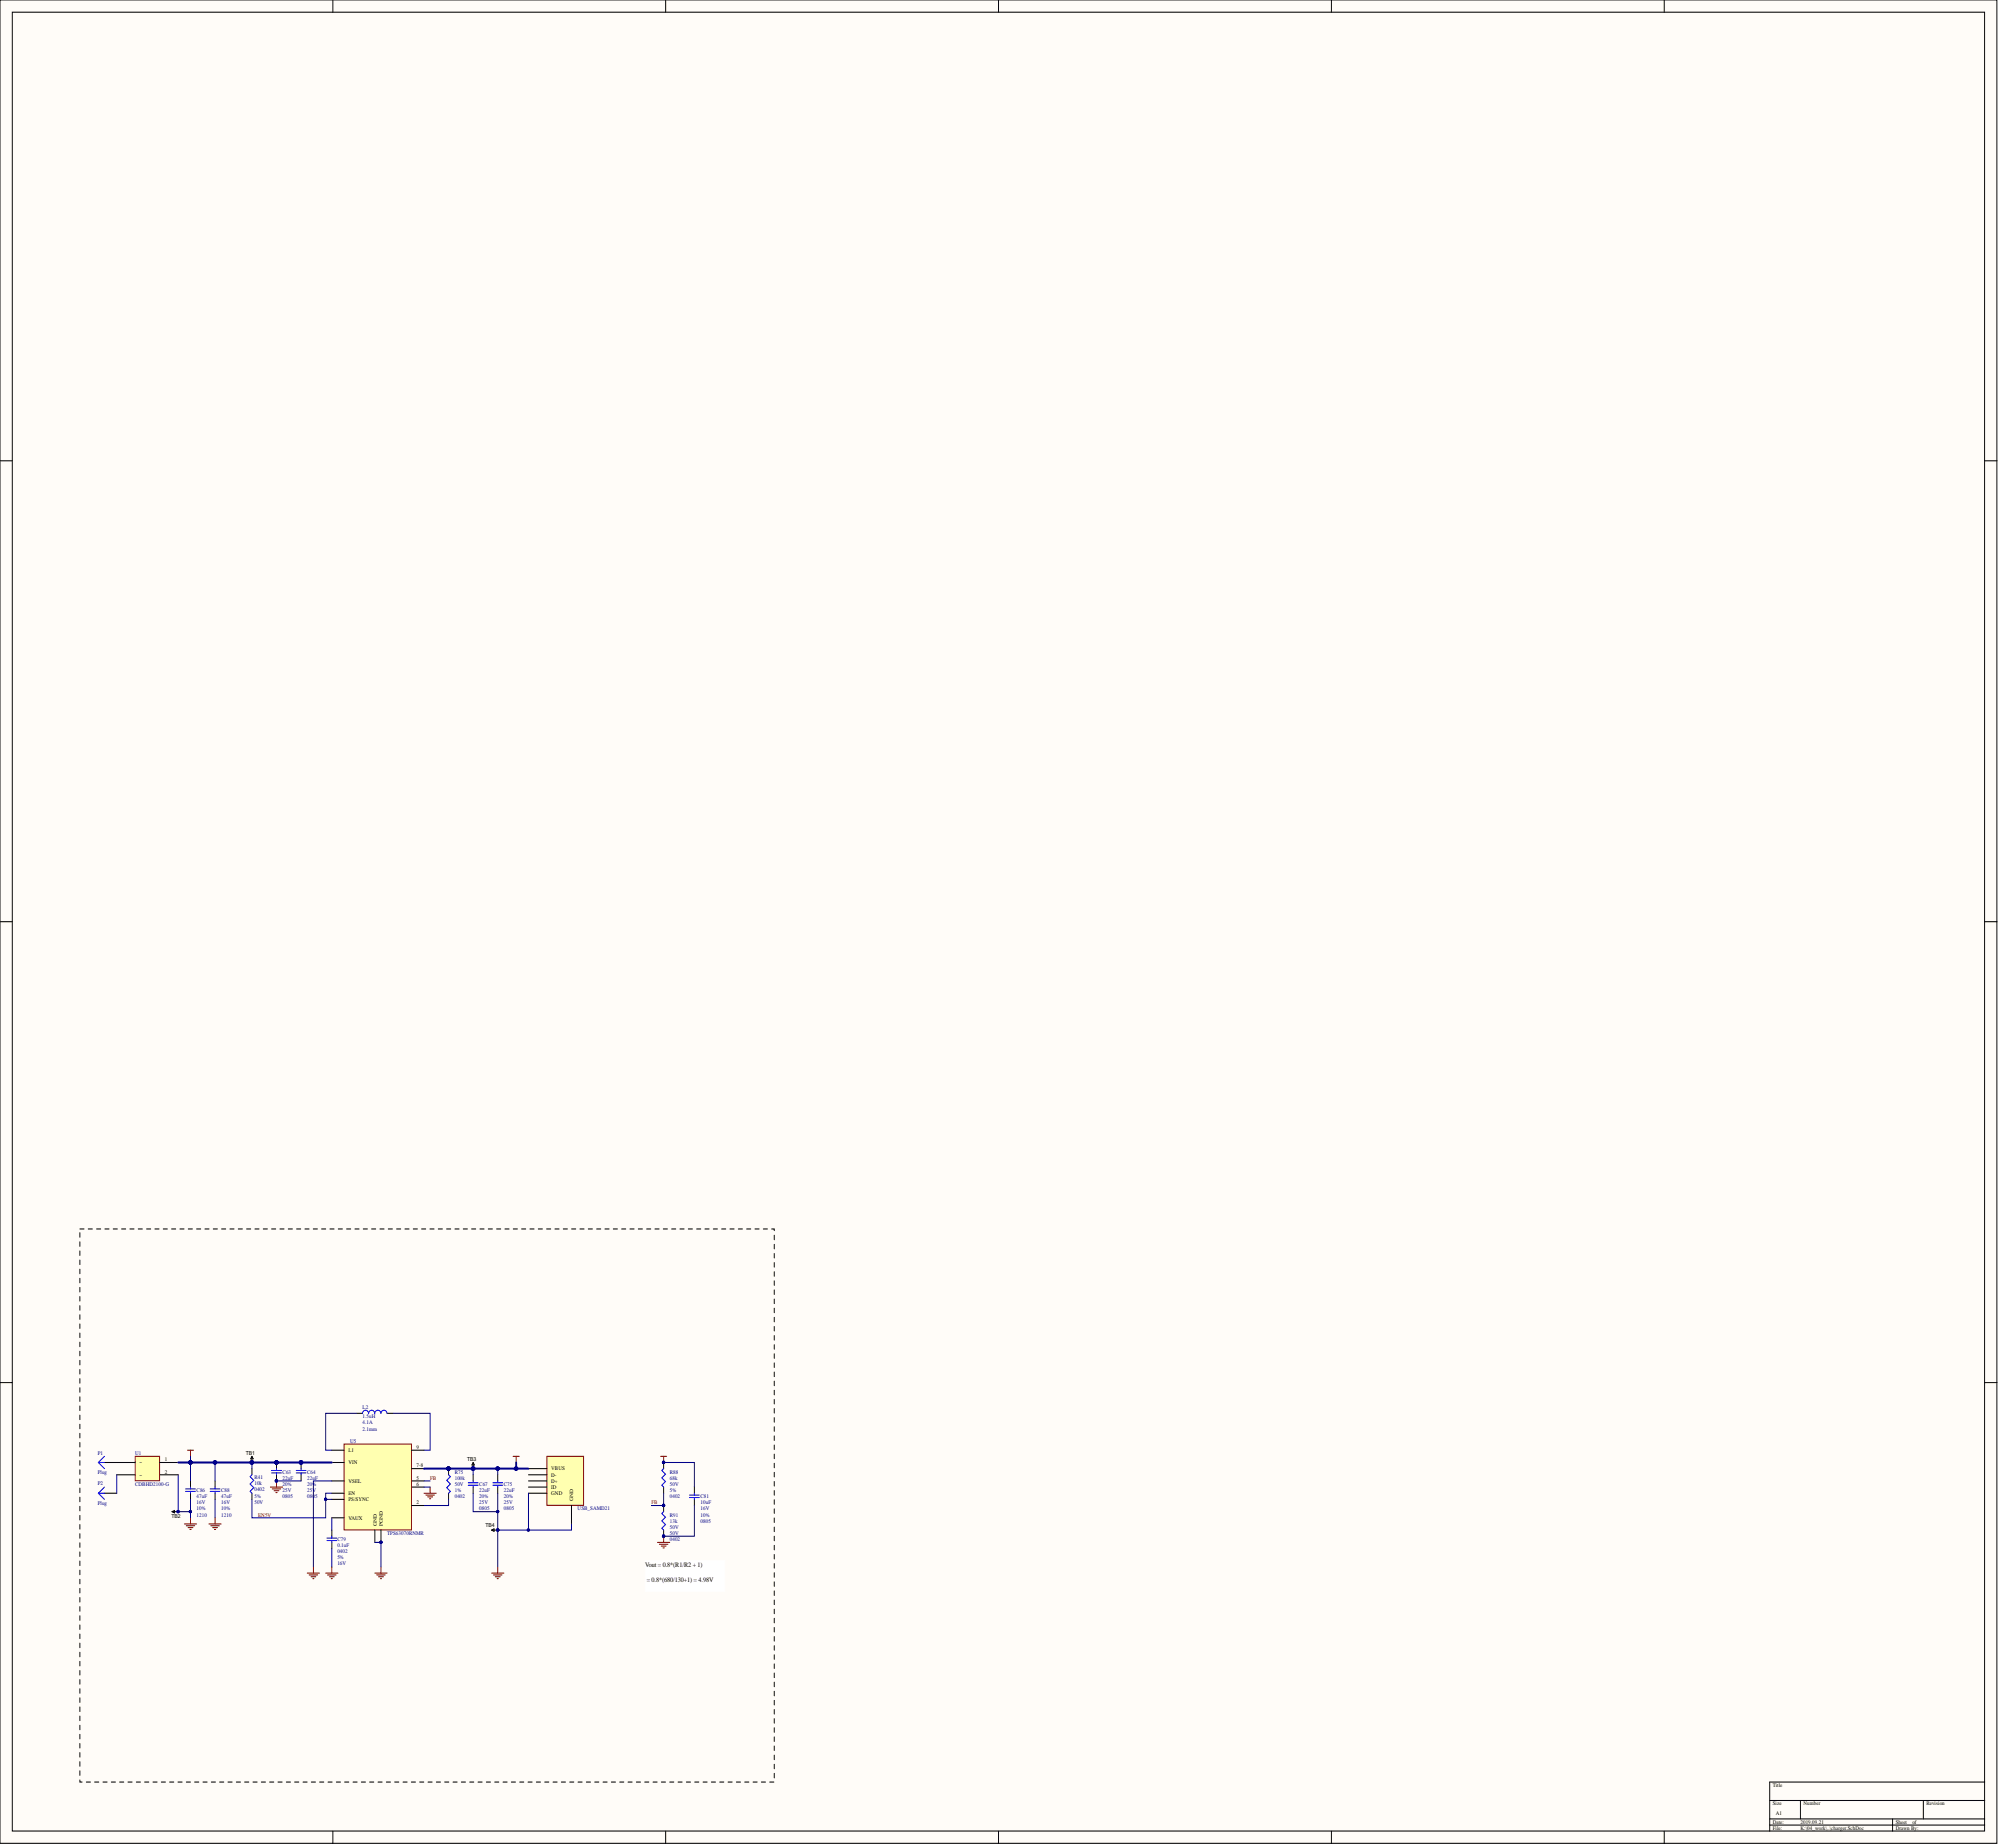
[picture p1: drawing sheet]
<svg xmlns="http://www.w3.org/2000/svg" width="825mm" height="762mm" viewBox="0 0 825 762" stroke-linecap="round" stroke-linejoin="round" font-family="sans-serif">
<defs><g id="words">
<g font-size="2.8">
<text x="266.2" y="646.4">Vout = 0.8*(R1/R2 + 1)</text>
<text x="266.8" y="652.5">= 0.8*(680/130+1) = 4.98V</text>
</g>
<g font-size="2.3" fill="#000080">
<text x="149.6" y="581.3">L2</text>
<text x="149.6" y="585.1">1.5uH</text>
<text x="149.6" y="587.7">4.1A</text>
<text x="149.6" y="590.2">2.1mm</text>
<text x="144.5" y="595.3">U5</text>
<text x="40.3" y="600.1">P1</text>
<text x="55.8" y="600.3">U1</text>
<text x="40.3" y="608.2">Plug</text>
<text x="105" y="610.2">R41</text>
<text x="116.6" y="610.5">22uF</text>
<text x="116.6" y="607.9">C63</text>
<text x="126.8" y="610.5">22uF</text>
<text x="126.8" y="607.9">C64</text>
<text x="187.6" y="610.5">100k</text>
<text x="187.6" y="607.9">R75</text>
<text x="276.3" y="610.5">68k</text>
<text x="276.3" y="607.9">R88</text>
<text x="40.3" y="612.8">P2</text>
<text x="55.8" y="613">CDBHD2100-G</text>
<text x="81.1" y="615.5">C86</text>
<text x="91.3" y="615.5">C88</text>
<text x="105" y="612.8">10k</text>
<text x="105" y="615.3">0402</text>
<text x="105" y="617.8">5%</text>
<text x="116.6" y="615.5">25V</text>
<text x="116.6" y="613">20%</text>
<text x="126.8" y="615.5">25V</text>
<text x="126.8" y="613">20%</text>
<text x="187.6" y="615.5">1%</text>
<text x="187.6" y="613">50V</text>
<text x="197.7" y="615.5">22uF</text>
<text x="197.7" y="613">C67</text>
<text x="207.9" y="615.5">22uF</text>
<text x="207.9" y="613">C75</text>
<text x="276.3" y="615.5">5%</text>
<text x="276.3" y="613">50V</text>
<text x="40.3" y="620.9">Plug</text>
<text x="81.1" y="618.1">47uF</text>
<text x="81.1" y="623.1">10%</text>
<text x="81.1" y="620.6">16V</text>
<text x="91.3" y="618.1">47uF</text>
<text x="91.3" y="623.1">10%</text>
<text x="91.3" y="620.6">16V</text>
<text x="105" y="620.4">50V</text>
<text x="116.6" y="618.1">0805</text>
<text x="126.8" y="618.1">080</text>
<text x="130" y="618.1">5</text>
<text x="187.6" y="618.1">0402</text>
<text x="197.7" y="623.1">0805</text>
<text x="197.7" y="620.6">25V</text>
<text x="197.7" y="618.1">20%</text>
<text x="207.9" y="623.1">0805</text>
<text x="207.9" y="620.6">25V</text>
<text x="207.9" y="618.1">20%</text>
<text x="238.3" y="623.1">USB_SAMD21</text>
<text x="276.3" y="618.1">0402</text>
<text x="289" y="620.6">10uF</text>
<text x="289" y="623.1">16V</text>
<text x="289" y="618.1">C81</text>
<text x="81.1" y="625.7">1210</text>
<text x="91.3" y="625.7">1210</text>
<text x="276.3" y="628.2">13k</text>
<text x="276.3" y="625.7">R91</text>
<text x="289" y="628.2">0805</text>
<text x="289" y="625.7">10%</text>
<text x="139.2" y="635.6">C79</text>
<text x="159.7" y="633.3">TPS63070RNMR</text>
<text x="276.3" y="635.8">0402</text>
<text x="276.3" y="633.3">50V</text>
<text x="276.3" y="630.8">50V</text>
<text x="139.2" y="638.1">0.1uF</text>
<text x="139.2" y="640.6">0402</text>
<text x="139.2" y="643.2">5%</text>
<text x="139.2" y="645.7">16V</text>
</g>
<g font-size="2.3">
<text x="143.7" y="599.1">L1</text>
<text x="171.9" y="597.8">9</text>
<text x="57.5" y="604.1">~</text>
<text x="67.9" y="602.9">1</text>
<text x="101.4" y="600.3">TB1</text>
<text x="143.7" y="604.1">VIN</text>
<text x="171.9" y="605.4">7-8</text>
<text x="192.7" y="602.9">TB3</text>
<text x="57.5" y="609.2">~</text>
<text x="67.9" y="607.9">2</text>
<text x="143.7" y="611.7">VSEL</text>
<text x="171.9" y="610.5">5</text>
<text x="227.4" y="606.7">VBUS</text>
<text x="227.4" y="609.2">D-</text>
<text x="227.4" y="611.7">D+</text>
<text x="143.7" y="616.8">EN</text>
<text x="171.9" y="613">6</text>
<text x="227.4" y="616.8">GND</text>
<text x="227.4" y="614.3">ID</text>
<text x="143.7" y="619.3">PS/SYNC</text>
<text x="171.9" y="620.6">2</text>
<text x="70.7" y="626.4">TB2</text>
<text x="143.7" y="626.9">VAUX</text>
<text x="200.3" y="630">TB4</text>
<text x="731.4" y="737.2">Title</text>
<text x="731.4" y="744.8">Size</text>
<text x="732.7" y="748.6">A1</text>
<text x="744.1" y="744.8">Number</text>
<text x="794.8" y="744.8">Revision</text>
<text x="731.4" y="752.4">Date:</text>
<text x="731.4" y="755">File:</text>
<text x="742.8" y="752.4">2019.09.21</text>
<text x="742.8" y="755">K:\04_work\..\charger.SchDoc</text>
<text x="782.1" y="752.4">Sheet</text>
<text x="782.1" y="755">Drawn By:</text>
<text x="789" y="752.4">of</text>
</g>
<g font-size="2.3" fill="#800000">
<text x="177.5" y="610.5">FB</text>
<text x="268.7" y="620.6">FB</text>
<text x="106.5" y="625.7">EN5V</text>
</g>
<g font-size="2.1">
<text x="236.5" y="619.3" transform="rotate(-90 236.5 619.3)">GND</text>
<text x="155.4" y="629.5" transform="rotate(-90 155.4 629.5)">GND</text>
<text x="157.9" y="629.5" transform="rotate(-90 157.9 629.5)">PGND</text>
</g>
</g></defs>
<g fill="#fffcf8" stroke="#000" stroke-width=".41">
<path d="M0 0h823.9v760.5h-823.9z"/>
<path d="M5.1 5h813.7v750.4h-813.7z"/>
</g>
<g fill="none" stroke="#000" stroke-width=".41">
<path d="M137.3 0v5M274.6 0v5M412 0v5M549.3 0v5M686.6 0v5M0 190.1h5.1M818.9 190.1h5M0 380.3h5.1M818.9 380.3h5M0 570.4h5.1M818.9 570.4h5M818.9 735.2h-88.8v20.3"/>
<path d="M137.3 755.5v5.1M274.6 755.5v5.1M412 755.5v5.1M549.3 755.5v5.1M686.6 755.5v5.1M730.1 742.8h88.8M730.1 750.4h88.8M730.1 753h88.8M742.8 742.8v7.6M780.8 750.4v5.1M793.5 742.8v7.6"/>
</g>
<path d="M33 507h286.4v228.2h-286.4v-228.2" fill="none" stroke="#000" stroke-width=".41" stroke-dasharray="1.8 1.8"/>
<path d="M142 595.8h27.8v35.4h-27.8z" fill="#ffffb0" stroke="#800000" stroke-width=".41"/>
<g fill="none" stroke="#000" stroke-width=".41">
<path d="M136.9 598.3h5.1M147 583.1h2.6M159.7 583.1h2.6M169.9 598.3h5M43.1 616h5.1M43.1 603.4h5.1M78.6 611v2.5M78.6 616v2.6M88.7 611v2.5M88.7 616v2.6M103.9 600.8v2.6M103.9 605.9v2.5"/>
<path d="M103.9 616v2.6M103.9 600.8l.6 1h-1.1zM114.1 603.4v2.5M114.1 608.4v2.6M124.2 603.4v2.5M124.2 608.4v2.6M136.9 618.6h5.1M136.9 616h5.1M136.9 611h5.1M136.9 603.4h5.1M169.9 611h5M169.9 613.5h5"/>
<path d="M169.9 605.9h5M185.1 605.9v2.5M185.1 616v2.6M195.2 608.4v2.6M195.2 613.5v2.5M205.4 608.4v2.6M205.4 613.5v2.5M273.8 603.4v2.5M273.8 613.5v2.5M286.5 613.5v2.5M286.5 618.6v2.5M136.9 626.2h5.1"/>
<path d="M136.9 631.3v2.5M136.9 636.3v2.6M154.6 631.3v5M157.2 631.3v5M169.9 621.1h5M273.8 621.1v2.6M273.8 631.3v2.5"/>
</g>
<g fill="#000080" stroke="#000080" stroke-width=".41">
<circle cx="157.1" cy="636.3" r=".47"/>
<circle cx="114" cy="610.9" r=".47"/>
<circle cx="273.8" cy="633.8" r=".47"/>
<circle cx="273.8" cy="621.1" r=".47"/>
<circle cx="273.8" cy="603.3" r=".47"/>
<circle cx="124.2" cy="603.3" r=".72"/>
<circle cx="114" cy="603.3" r=".72"/>
<circle cx="103.9" cy="603.3" r=".72"/>
<circle cx="185" cy="605.9" r=".72"/>
</g>
<g fill="none" stroke="#800000" stroke-width=".41">
<path d="M111.5 613.5h5.1M112.3 614.3h3.6M113.1 615h2M113.8 615.8h.5M114.1 611v2.5M174.9 616h5.1M175.7 616.8h3.5M176.4 617.6h2.1M177.2 618.3h.5M177.5 613.5v2.5M211.7 600.8h2.5M213 600.8v2.6"/>
<path d="M272.5 600.8h2.6M273.8 600.8v2.6M76.1 628.7h5M76.8 629.5h3.6M77.6 630.2h2M78.3 631h.5M78.6 626.2v2.5M86.2 628.7h5.1M87 629.5h3.5M87.7 630.2h2M88.5 631h.5M88.7 626.2v2.5"/>
<path d="M271.3 636.3h5M272 637.1h3.6M272.8 637.9h2M273.5 638.6h.6M273.8 633.8v2.5M126.8 649h5M127.5 649.8h3.6M128.3 650.5h2M129 651.3h.5M129.3 646.5v2.5M134.4 649h5M135.1 649.8h3.6"/>
<path d="M135.9 650.5h2M136.6 651.3h.6M136.9 646.5v2.5M154.6 649h5.1M155.4 649.8h3.6M156.2 650.5h2M156.9 651.3h.5M157.2 646.5v2.5M202.8 649h5.1M203.6 649.8h3.5M204.3 650.5h2.1M205.1 651.3h.5"/>
<path d="M205.4 646.5v2.5"/>
</g>
<g fill="none" stroke="#00f" stroke-width=".41">
<path d="M152 583.1a1.23 1.23 0 0 0-1.2-1.3 1.23 1.23 0 0 0-1.2 1.3M157.1 583.1a1.27 1.27 0 0 0-1.3-1.3 1.27 1.27 0 0 0-1.2 1.3 1.23 1.23 0 0 0-1.3-1.3 1.23 1.23 0 0 0-1.2 1.3M159.6 583.1a1.23 1.23 0 0 0-1.2-1.3 1.23 1.23 0 0 0-1.2 1.3M40.6 603.4l2.5 2.5M40.6 603.4h2.5M40.6 616l2.5 2.6M40.6 616h2.5M43.1 600.8l-2.5 2.6M43.1 613.5l-2.5 2.5M76.6 614.3h4M76.6 615.3h4M78.6 613.5v.8"/>
<path d="M78.6 615.3v.7M86.7 614.3h4.1M86.7 615.3h4.1M88.7 613.5v.8M88.7 615.3v.7M103.9 608.4l-.7 .8 1.5 1.5-1.5 1.5 1.5 1.6-1.5 1.5 .7 .7M112.1 606.7h4M112.1 607.7h4M114.1 605.9v.8M114.1 607.7v.7M122.2 606.7h4.1M122.2 607.7h4.1"/>
<path d="M124.2 605.9v.8M124.2 607.7v.7M185.1 608.4l.7 .8-1.5 1.5 1.5 1.5-1.5 1.6 1.5 1.5-.7 .7M193.2 611.7h4M193.2 612.8h4M195.2 611v.7M195.2 612.8v.7M203.3 611.7h4.1M203.3 612.8h4.1M205.4 611v.7M205.4 612.8v.7M273.8 605.9l-.8 .8 1.6 1.5-1.6 1.5 1.6 1.5-1.6 1.6 .8 .7"/>
<path d="M284.4 616.8h4.1M284.4 617.8h4.1M286.5 616v.8M286.5 617.8v.8M134.9 635.6h4M134.9 634.6h4M136.9 633.8v.8M136.9 635.6v.7M273.8 623.7l-.8 .7 1.6 1.5-1.6 1.6 1.6 1.5-1.6 1.5 .8 .8"/>
</g>
<path d="M266.2 643.9h32.9v12.6h-32.9z" fill="#fff" stroke="#fff" stroke-width=".41"/>
<path d="M225.6 600.8h15.2v20.2h-15.2z" fill="#ffffb0" stroke="#800000" stroke-width=".41"/>
<path d="M218 605.9h7.6M218 608.4h7.6M218 611h7.6M218 616h7.6M218 613.5h7.6M235.8 621.1v7.6" fill="none" stroke="#000" stroke-width=".41"/>
<path d="M55.8 600.8h10v10.1h-10z" fill="#ffffb0" stroke="#800000" stroke-width=".41"/>
<path d="M48.2 603.4h7.6M48.2 608.4h7.6M65.9 603.4h7.6M65.9 608.4h7.6M195.2 603.4v2.5M195.2 603.4l.5 1h-1zM71 623.7h2.5M71 623.7l1-.6v1.1zM202.8 631.3h2.6M202.8 631.3l1-.5v1z" fill="none" stroke="#000" stroke-width=".41"/>
<path d="M77.3 598.3h2.6M78.6 598.3v2.5" fill="none" stroke="#800000" stroke-width=".41"/>
<g fill="none" stroke="#000080" stroke-width=".41">
<path d="M147 583.1h-12.6v15.2h2.5M162.3 583.1h15.2v15.2h-2.6M48.2 608.4v7.6M73.5 608.4v15.3h5.1M78.6 618.6v7.6M78.6 600.8v10.2M88.7 603.4v7.6M88.7 618.6v7.6M103.9 618.6v7.6h30.5v-7.6h2.5M114.1 603.4h-10.2v2.5M114.1 611h10.1M136.9 616h-2.5v2.6"/>
<path d="M136.9 611h-7.6v35.5M174.9 611h2.6M174.9 613.5h2.6M185.1 618.6v2.5h-10.2M195.2 616v7.7h10.2v22.8M195.2 605.9v2.5M205.4 605.9v2.5M205.4 616v7.7M218 616v15.3M273.8 616v5.1h-5.1M273.8 603.4h12.7v10.1M136.9 626.2v5.1"/>
<path d="M136.9 638.9v7.6M154.6 636.3h2.6v10.2M235.8 628.7v2.6h-30.4M286.5 621.1v12.7h-12.7"/>
</g>
<g fill="#000080" stroke="#000080" stroke-width=".41">
<circle cx="134.3" cy="618.5" r=".47"/>
<circle cx="157.1" cy="636.3" r=".47"/>
<circle cx="273.8" cy="621.1" r=".47"/>
<circle cx="273.8" cy="603.3" r=".47"/>
<circle cx="273.8" cy="633.8" r=".47"/>
<circle cx="195.2" cy="605.9" r=".72"/>
<circle cx="205.3" cy="605.9" r=".72"/>
<circle cx="205.3" cy="623.6" r=".47"/>
<circle cx="103.9" cy="603.3" r=".72"/>
<circle cx="114" cy="603.3" r=".72"/>
<circle cx="114" cy="610.9" r=".47"/>
<circle cx="124.2" cy="603.3" r=".72"/>
<circle cx="78.6" cy="603.3" r=".72"/>
<circle cx="78.6" cy="623.6" r=".47"/>
<circle cx="88.7" cy="603.3" r=".72"/>
<circle cx="212.9" cy="605.9" r=".72"/>
<circle cx="185" cy="605.9" r=".72"/>
<circle cx="205.3" cy="631.2" r=".47"/>
<circle cx="218" cy="631.2" r=".47"/>
<circle cx="73.5" cy="623.6" r=".47"/>
</g>
<path d="M73.5 603.4h63.4M213 603.4v2.5h-38.1M213 605.9h5" fill="none" stroke="#000080" stroke-width=".8"/>
<use href="#words"/>
</svg>
